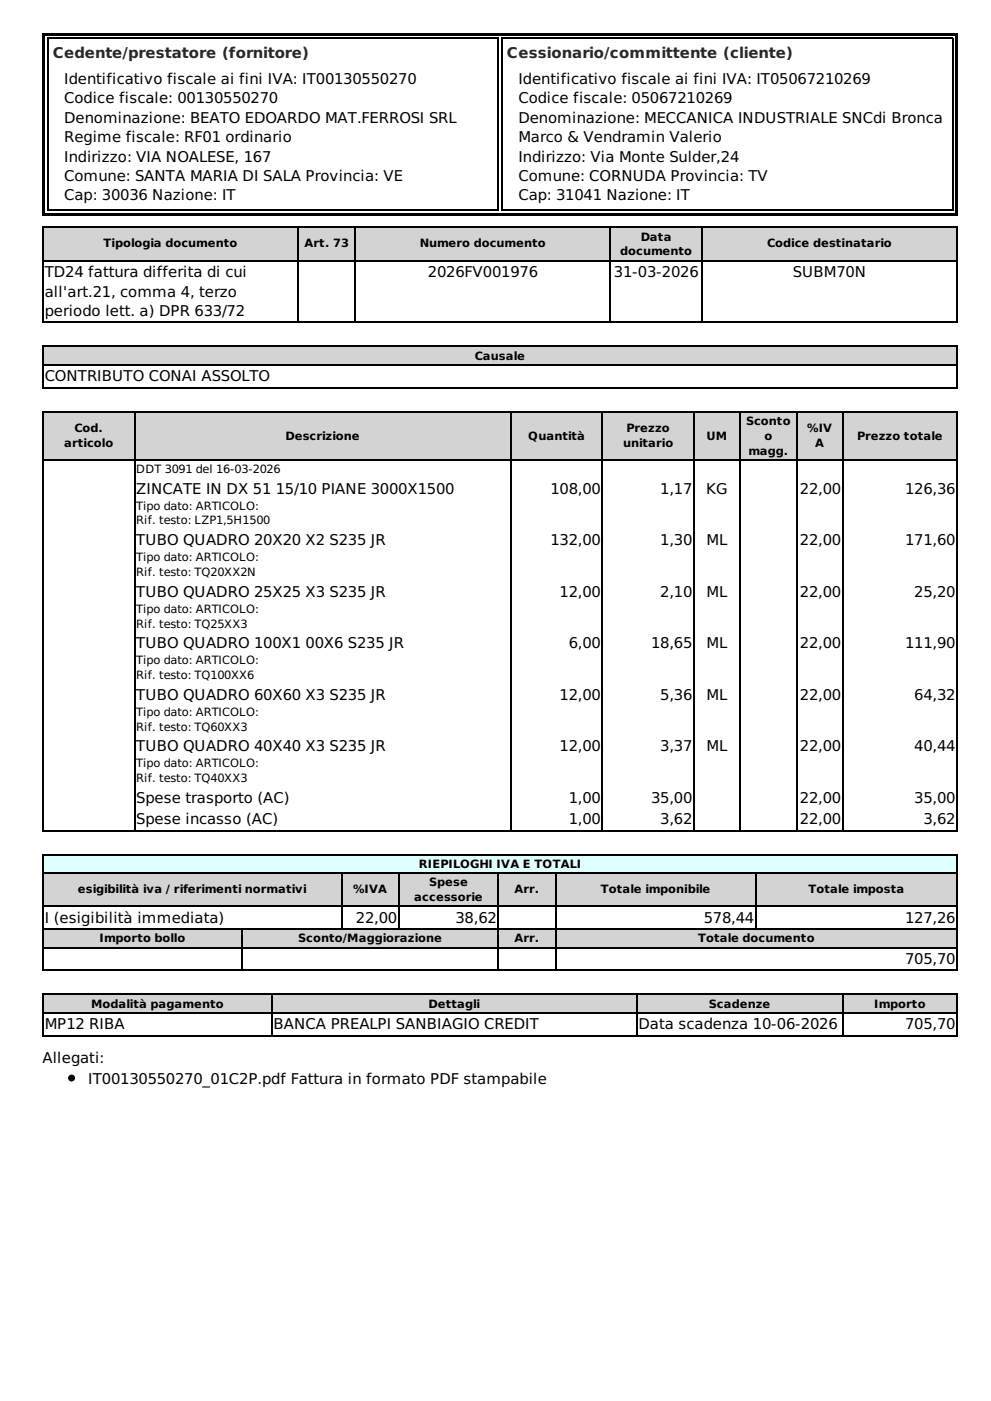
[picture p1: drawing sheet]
<svg xmlns="http://www.w3.org/2000/svg" width="210mm" height="297mm" viewBox="0 0 210 297" stroke-linecap="round" stroke-linejoin="round" font-family="sans-serif">
<defs><g id="words">
<g font-size="3.2" fill="#282828">
<text x="11.2" y="12.4">Cedente/prestatore (fornitore)</text>
<text x="107.6" y="12.4">Cessionario/committente (cliente)</text>
</g>
<g font-size="3.2">
<text x="13.6" y="17.7">Identificativo fiscale ai fini IVA: IT00130550270</text>
<text x="110" y="17.7">Identificativo fiscale ai fini IVA: IT05067210269</text>
<text x="13.6" y="21.9">Codice fiscale: 00130550270</text>
<text x="110" y="21.9">Codice fiscale: 05067210269</text>
<text x="13.6" y="26">Denominazione: BEATO EDOARDO MAT.FERROSI SRL</text>
<text x="110" y="26">Denominazione: MECCANICA INDUSTRIALE SNCdi Bronca</text>
<text x="13.6" y="30.1">Regime fiscale: RF01 ordinario</text>
<text x="13.6" y="34.2">Indirizzo: VIA NOALESE, 167</text>
<text x="110" y="30.1">Marco &amp; Vendramin Valerio</text>
<text x="110" y="34.2">Indirizzo: Via Monte Sulder,24</text>
<text x="13.6" y="38.4">Comune: SANTA MARIA DI SALA Provincia: VE</text>
<text x="110" y="38.4">Comune: CORNUDA Provincia: TV</text>
<text x="13.6" y="42.5">Cap: 30036 Nazione: IT</text>
<text x="110" y="42.5">Cap: 31041 Nazione: IT</text>
<text x="9.5" y="58.8">TD24 fattura differita di cui</text>
<text x="90.8" y="58.8">2026FV001976</text>
<text x="130.3" y="58.8">31-03-2026</text>
<text x="168.2" y="58.8">SUBM70N</text>
<text x="9.5" y="62.9">all'art.21, comma 4, terzo</text>
<text x="9.5" y="67">periodo lett. a) DPR 633/72</text>
<text x="9.5" y="80.9">CONTRIBUTO CONAI ASSOLTO</text>
<text x="28.9" y="104.6">ZINCATE IN DX 51</text>
<text x="58.5" y="104.6">15/10 PIANE 3000X1500</text>
<text x="116.8" y="104.6">108,00</text>
<text x="140.1" y="104.6">1,17</text>
<text x="149.8" y="104.6">KG</text>
<text x="169.7" y="104.6">22,00</text>
<text x="192" y="104.6">126,36</text>
<text x="28.9" y="115.6">TUBO QUADRO 20X20 X2 S235 JR</text>
<text x="116.8" y="115.6">132,00</text>
<text x="140.1" y="115.6">1,30</text>
<text x="149.9" y="115.6">ML</text>
<text x="169.7" y="115.6">22,00</text>
<text x="192" y="115.6">171,60</text>
<text x="28.9" y="126.5">TUBO QUADRO 25X25 X3 S235 JR</text>
<text x="118.7" y="126.5">12,00</text>
<text x="140.1" y="126.5">2,10</text>
<text x="149.9" y="126.5">ML</text>
<text x="169.7" y="126.5">22,00</text>
<text x="194" y="126.5">25,20</text>
<text x="28.9" y="137.4">TUBO QUADRO 100X1</text>
<text x="64.8" y="137.4">00X6 S235 JR</text>
<text x="120.7" y="137.4">6,00</text>
<text x="138.1" y="137.4">18,65</text>
<text x="149.9" y="137.4">ML</text>
<text x="169.7" y="137.4">22,00</text>
<text x="192" y="137.4">111,90</text>
<text x="28.9" y="148.3">TUBO QUADRO 60X60 X3 S235 JR</text>
<text x="118.7" y="148.3">12,00</text>
<text x="140.1" y="148.3">5,36</text>
<text x="149.9" y="148.3">ML</text>
<text x="169.7" y="148.3">22,00</text>
<text x="194" y="148.3">64,32</text>
<text x="28.9" y="159.3">TUBO QUADRO 40X40 X3 S235 JR</text>
<text x="118.7" y="159.3">12,00</text>
<text x="140.1" y="159.3">3,37</text>
<text x="149.9" y="159.3">ML</text>
<text x="169.7" y="159.3">22,00</text>
<text x="194" y="159.3">40,44</text>
<text x="28.9" y="170.2">Spese trasporto (AC)</text>
<text x="120.7" y="170.2">1,00</text>
<text x="138.1" y="170.2">35,00</text>
<text x="169.7" y="170.2">22,00</text>
<text x="194" y="170.2">35,00</text>
<text x="28.9" y="174.8">Spese incasso (AC)</text>
<text x="120.7" y="174.8">1,00</text>
<text x="140.1" y="174.8">3,62</text>
<text x="169.7" y="174.8">22,00</text>
<text x="195.9" y="174.8">3,62</text>
<text x="9.5" y="195.7">I (esigibilità immediata)</text>
<text x="75.5" y="195.7">22,00</text>
<text x="96.6" y="195.7">38,62</text>
<text x="149.3" y="195.7">578,44</text>
<text x="192" y="195.7">127,26</text>
<text x="192" y="204.4">705,70</text>
<text x="9.5" y="218.3">MP12 RIBA</text>
<text x="58" y="218.3">BANCA PREALPI SANBIAGIO CREDIT</text>
<text x="135.5" y="218.3">Data scadenza 10-06-2026</text>
<text x="192" y="218.3">705,70</text>
<text x="9" y="225.3">Allegati:</text>
<text x="18.7" y="229.9">IT00130550270_01C2P.pdf Fattura in formato PDF stampabile</text>
</g>
<g font-size="2.4">
<text x="22" y="52.5">Tipologia documento</text>
<text x="64.6" y="52.5">Art. 73</text>
<text x="89.1" y="52.5">Numero documento</text>
<text x="136" y="51">Data</text>
<text x="162.8" y="52.5">Codice destinatario</text>
<text x="131.6" y="54.1">documento</text>
<text x="100.8" y="76.2">Causale</text>
<text x="13.6" y="94.7">articolo</text>
<text x="15.8" y="91.5">Cod.</text>
<text x="60.6" y="93.2">Descrizione</text>
<text x="112" y="93.2">Quantità</text>
<text x="132.2" y="94.7">unitario</text>
<text x="132.9" y="91.5">Prezzo</text>
<text x="149.9" y="93.2">UM</text>
<text x="158.3" y="90.1">Sconto</text>
<text x="162.2" y="93.2">o</text>
<text x="171.3" y="91.5">%IV</text>
<text x="173" y="94.7">A</text>
<text x="181.8" y="93.2">Prezzo totale</text>
<text x="28.9" y="100.3">DDT 3091 del 16-03-2026</text>
<text x="158.8" y="96.4">magg.</text>
<text x="28.9" y="108">Tipo dato: ARTICOLO:</text>
<text x="28.9" y="111.2">Rif. testo: LZP1,5H1500</text>
<text x="28.9" y="119">Tipo dato: ARTICOLO:</text>
<text x="28.9" y="122.1">Rif. testo: TQ20XX2N</text>
<text x="28.9" y="129.9">Tipo dato: ARTICOLO:</text>
<text x="28.9" y="133">Rif. testo: TQ25XX3</text>
<text x="28.9" y="140.8">Tipo dato: ARTICOLO:</text>
<text x="28.9" y="144">Rif. testo: TQ100XX6</text>
<text x="28.9" y="151.7">Tipo dato: ARTICOLO:</text>
<text x="28.9" y="154.9">Rif. testo: TQ60XX3</text>
<text x="28.9" y="162.7">Tipo dato: ARTICOLO:</text>
<text x="28.9" y="165.8">Rif. testo: TQ40XX3</text>
<text x="88.9" y="184">RIEPILOGHI IVA E TOTALI</text>
<text x="16.5" y="189.4">esigibilità iva / riferimenti normativi</text>
<text x="74.9" y="189.4">%IVA</text>
<text x="87.9" y="191.1">accessorie</text>
<text x="91" y="187.9">Spese</text>
<text x="109.1" y="189.4">Arr.</text>
<text x="127.5" y="189.4">Totale imponibile</text>
<text x="171.5" y="189.4">Totale imposta</text>
<text x="21.1" y="199.8">Importo bollo</text>
<text x="63.3" y="199.8">Sconto/Maggiorazione</text>
<text x="109.1" y="199.8">Arr.</text>
<text x="148.1" y="199.8">Totale documento</text>
<text x="19.3" y="213.6">Modalità pagamento</text>
<text x="90.9" y="213.6">Dettagli</text>
<text x="150.4" y="213.6">Scadenze</text>
<text x="185.5" y="213.6">Importo</text>
</g>
</g></defs>
<path d="M9 7.1h194.2v.4h-194.2zM9 7.1h.5v38.6h-.5zM202.7 7.1h.5v38.6h-.5zM9 45.2h194.2v.5h-194.2z" fill="#000"/>
<path d="M10 8.1h95.9M10.1 8v36.7M105.7 8v36.7M106.3 8.1h95.9M106.5 8v36.7M202.1 8v36.7M10 44.6h95.9M106.3 44.6h95.9" fill="none" stroke="#000" stroke-width=".24"/>
<g fill="#d3d3d3">
<path d="M9 48.1h54.1v7h-54.1z"/>
<path d="M63.1 48.1h12.2v7h-12.2z"/>
<path d="M75.3 48.1h54.1v7h-54.1z"/>
<path d="M129.4 48.1h19.4v7h-19.4z"/>
<path d="M148.8 48.1h54.2v7h-54.2z"/>
</g>
<path d="M9 48.2h194.2M9 55.2h194.2M9.1 48.1v20.4M63.3 48.1v20.4M75.4 48.1v20.4M129.5 48.1v20.4M148.9 48.1v20.4M203.1 48.1v20.4M9 68.4h194.2" fill="none" stroke="#000" stroke-width=".24"/>
<path d="M9 73.3h194v3.9h-194z" fill="#d3d3d3"/>
<path d="M9 73.4h194.2M9 77.3h194.2M9.1 73.3v9M203.1 73.3v9M9 82.2h194.2" fill="none" stroke="#000" stroke-width=".24"/>
<g fill="#d3d3d3">
<path d="M9 87.2h19.4v10.2h-19.4z"/>
<path d="M28.4 87.2h79.9v10.2h-79.9z"/>
<path d="M108.3 87.2h19.4v10.2h-19.4z"/>
<path d="M127.7 87.2h19.4v10.2h-19.4z"/>
<path d="M147.1 87.2h9.7v10.2h-9.7z"/>
<path d="M156.8 87.2h12.2v10.2h-12.2z"/>
<path d="M169 87.2h9.7v10.2h-9.7z"/>
<path d="M178.7 87.2h24.3v10.2h-24.3z"/>
</g>
<path d="M9 87.3h194.2M9 97.5h194.2M9.1 87.2v89.1M28.5 87.2v89.1M108.4 87.2v89.1M127.8 87.2v89.1M147.2 87.2v89.1M157 87.2v89.1M169.1 87.2v89.1M178.8 87.2v89.1M203.1 87.2v89.1M9 176.1h194.2" fill="none" stroke="#000" stroke-width=".24"/>
<path d="M9 181.1h194v3.9h-194z" fill="#e0ffff"/>
<path d="M9 181.2h194.2M9.1 181.1v3.9M203.1 181.1v3.9" fill="none" stroke="#000" stroke-width=".24"/>
<g fill="#d3d3d3">
<path d="M9 185h63.4v7h-63.4z"/>
<path d="M72.4 185h12.1v7h-12.1z"/>
<path d="M84.5 185h21.1v7h-21.1z"/>
<path d="M105.6 185h12.2v7h-12.2z"/>
<path d="M117.8 185h42.4v7h-42.4z"/>
<path d="M160.2 185h42.8v7h-42.8z"/>
<path d="M9 196.9h42.2v3.9h-42.2z"/>
<path d="M51.2 196.9h54.4v3.9h-54.4z"/>
<path d="M105.6 196.9h12.2v3.9h-12.2z"/>
<path d="M117.8 196.9h85.2v3.9h-85.2z"/>
</g>
<g fill="none" stroke="#000" stroke-width=".24">
<path d="M9 185.1h194.2M9 192.2h194.2M9 197h194.2M9.1 185v20.9M51.4 196.9v9M72.5 185v12.1M84.6 185v12.1M105.7 185v20.9M117.9 185v20.9M160.4 185v12.1M203.1 185v20.9M9 205.7h194.2"/>
<path d="M9 200.9h194.2"/>
</g>
<g fill="#d3d3d3">
<path d="M9 210.7h48.5v3.9h-48.5z"/>
<path d="M57.5 210.7h77.5v3.9h-77.5z"/>
<path d="M135 210.7h43.7v3.9h-43.7z"/>
<path d="M178.7 210.7h24.3v3.9h-24.3z"/>
</g>
<path d="M9 219.6h194.2M9 210.8h194.2M9 214.7h194.2M9.1 210.7v9M57.7 210.7v9M135.1 210.7v9M178.8 210.7v9M203.1 210.7v9" fill="none" stroke="#000" stroke-width=".24"/>
<circle cx="15.2" cy="228.6" r=".61" fill="#000" stroke="#000" stroke-width=".24"/>
<use href="#words"/>
</svg>
